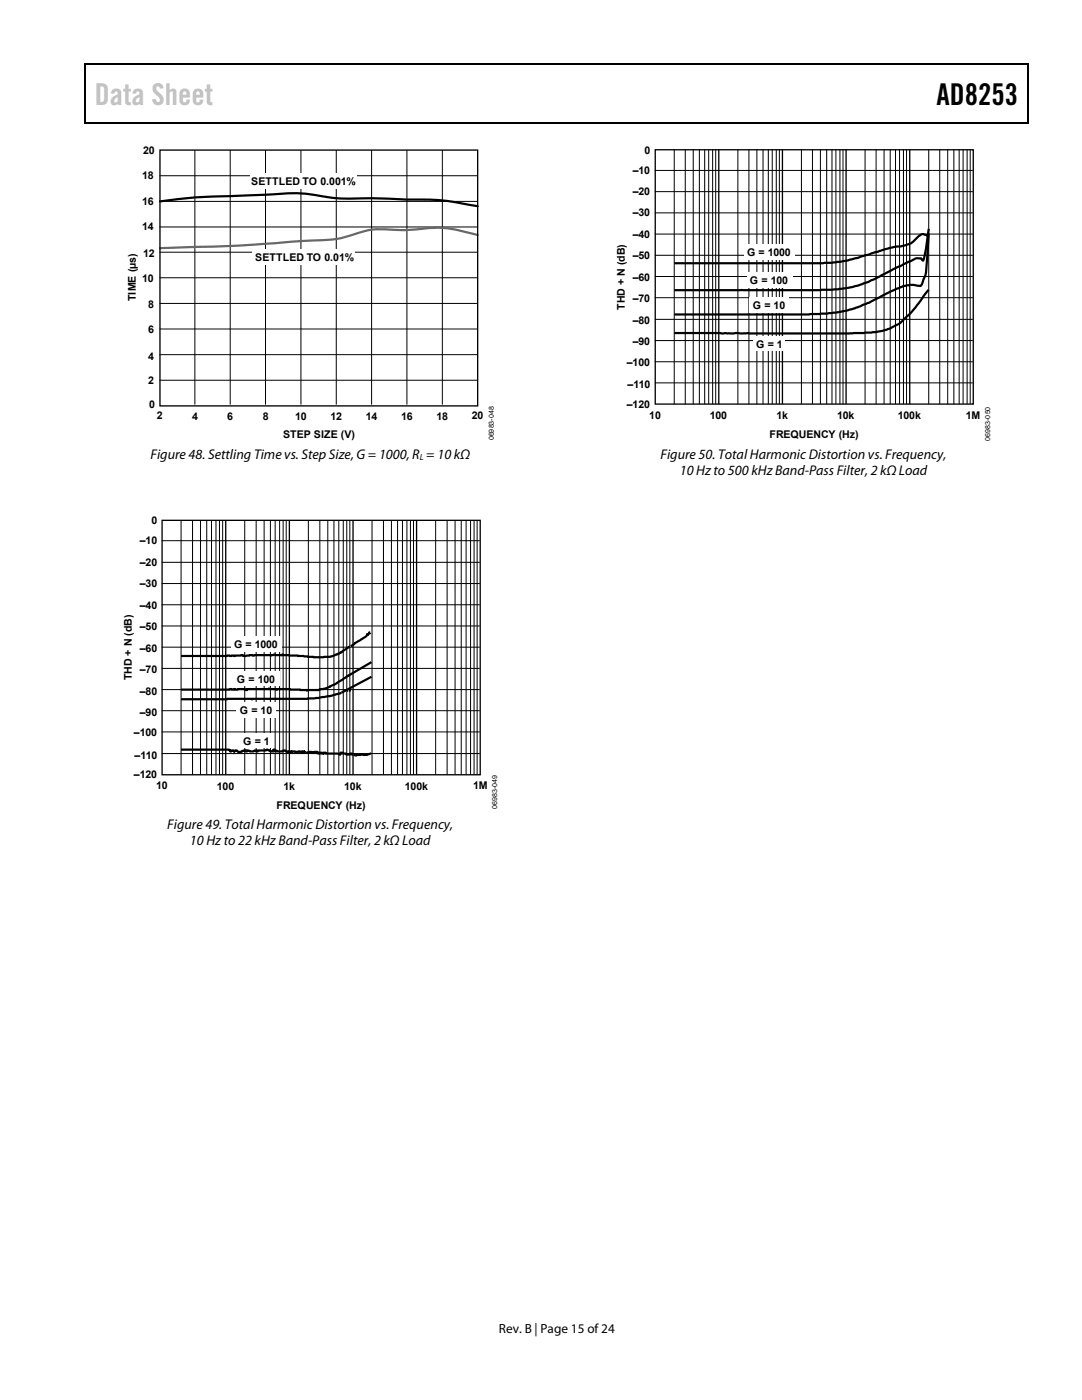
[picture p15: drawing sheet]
<svg xmlns="http://www.w3.org/2000/svg" width="216mm" height="279mm" viewBox="0 0 216 279" stroke-linecap="round" stroke-linejoin="round" font-family="sans-serif">
<defs><g id="words">
<text font-size="6" fill="#c0c0c0" x="18.9" y="21">Data Sheet</text>
<text font-size="6" x="186.9" y="21">AD8253</text>
<g font-size="2.8">
<text x="30" y="91.7">Figure 48. Settling Time vs. Step Size, G = 1000, R = 10 kΩ</text>
<text x="131.8" y="91.7">Figure 50. Total Harmonic Distortion vs. Frequency,</text>
<text x="135.6" y="94.9">10 Hz to 500 kHz Band-Pass Filter, 2 kΩ Load</text>
<text x="33.4" y="165.5">Figure 49. Total Harmonic Distortion vs. Frequency,</text>
<text x="37.9" y="168.7">10 Hz to 22 kHz Band-Pass Filter, 2 kΩ Load</text>
</g>
<text font-size="2.6" x="99.5" y="266">Rev. B | Page 15 of 24</text>
<g font-size="2.1">
<text x="28.4" y="35.8">18</text>
<text x="28.6" y="30.8">20</text>
<text x="126.3" y="34.7">–10</text>
<text x="128.6" y="30.7">0</text>
<text x="28.4" y="40.9">16</text>
<text x="50.1" y="36.9">SETTLED TO 0.001%</text>
<text x="126.3" y="39">–20</text>
<text x="28.4" y="45.9">14</text>
<text x="126.3" y="43.2">–30</text>
<text x="126.3" y="47.5">–40</text>
<text x="28.6" y="51.3">12</text>
<text x="50.9" y="52">SETTLED TO 0.01%</text>
<text x="126.3" y="51.7">–50</text>
<text x="149.1" y="51.1">G = 1000</text>
<text x="28.4" y="56.4">10</text>
<text x="126.3" y="56.2">–60</text>
<text x="149.6" y="56.6">G = 100</text>
<text x="27.1" y="60.1" transform="rotate(-90 27.1 60.1)">TIME (µs)</text>
<text x="29.5" y="61.5">8</text>
<text x="124.7" y="61.8" transform="rotate(-90 124.7 61.8)">THD + N (dB)</text>
<text x="126.3" y="60.4">–70</text>
<text x="126.3" y="64.7">–80</text>
<text x="150.2" y="61.6">G = 10</text>
<text x="29.5" y="66.5">6</text>
<text x="29.5" y="71.8">4</text>
<text x="126.3" y="68.9">–90</text>
<text x="150.9" y="69.4">G = 1</text>
<text x="29.5" y="76.7">2</text>
<text x="125.1" y="73">–100</text>
<text x="125.2" y="77.4">–110</text>
<text x="29.8" y="81.5">0</text>
<text x="31.3" y="83.7">2</text>
<text x="38.3" y="83.8">4</text>
<text x="45.4" y="83.8">6</text>
<text x="52.4" y="83.8">8</text>
<text x="58.9" y="83.8">10</text>
<text x="65.9" y="83.8">12</text>
<text x="73" y="83.8">14</text>
<text x="80" y="83.8">16</text>
<text x="87.1" y="83.8">18</text>
<text x="94.2" y="83.7">20</text>
<text x="125.1" y="81.4">–120</text>
<text x="129.5" y="83.6">10</text>
<text x="141.6" y="83.7">100</text>
<text x="154.9" y="83.7">1k</text>
<text x="167" y="83.7">10k</text>
<text x="179.1" y="83.7">100k</text>
<text x="192.7" y="83.6">1M</text>
<text x="56.5" y="87.5">STEP SIZE (V)</text>
<text x="153.5" y="87.4">FREQUENCY (Hz)</text>
<text x="30.2" y="104.6">0</text>
<text x="27.9" y="108.6">–10</text>
<text x="27.9" y="112.9">–20</text>
<text x="27.9" y="117.1">–30</text>
<text x="27.9" y="121.5">–40</text>
<text x="27.9" y="125.6">–50</text>
<text x="27.9" y="130.1">–60</text>
<text x="46.7" y="129.3">G = 1000</text>
<text x="26.3" y="135.8" transform="rotate(-90 26.3 135.8)">THD + N (dB)</text>
<text x="27.9" y="134.3">–70</text>
<text x="47.3" y="136.3">G = 100</text>
<text x="27.9" y="138.6">–80</text>
<text x="27.9" y="142.8">–90</text>
<text x="47.9" y="142.5">G = 10</text>
<text x="26.7" y="146.9">–100</text>
<text x="48.5" y="148.7">G = 1</text>
<text x="26.7" y="155.3">–120</text>
<text x="26.8" y="151.4">–110</text>
<text x="31.2" y="157.5">10</text>
<text x="43.3" y="157.6">100</text>
<text x="55.2" y="161.4">FREQUENCY (Hz)</text>
<text x="56.6" y="157.6">1k</text>
<text x="68.7" y="157.6">10k</text>
<text x="80.8" y="157.6">100k</text>
<text x="94.4" y="157.5">1M</text>
</g>
<text font-size="1.8" x="83.8" y="91.9">L</text>
<g font-size="1.4">
<text x="98.6" y="87.9" transform="rotate(-90 98.6 87.9)">06983-048</text>
<text x="197.6" y="87.9" transform="rotate(-90 197.6 87.9)">06983-050</text>
<text x="99.2" y="161.4" transform="rotate(-90 99.2 161.4)">06983-049</text>
</g>
</g></defs>
<path d="M16.9 12.7h.2v1h-.2zM205.1 12.7h.2v1h-.2zM205.1 12.7h.2v.3h-.2zM82.3 24.4h.2v.3h-.2zM205.1 24.4h.2v.3h-.2z" fill="#000"/>
<path d="M16.9 12.8h188.2M17 13.7v11M205.2 13.7v11M205.1 24.5h-188.2" fill="none" stroke="#000" stroke-width=".25"/>
<g fill="none" stroke="#000" stroke-width=".2">
<path d="M31.8 35.1h63.4M38.9 30v50.8M45.9 30v50.8M53 30v50.8M60 30v50.8M67.1 30v50.8M74.1 30v50.8M81.2 30v50.8M88.3 30v50.8M31.8 55.4h63.4M31.8 50.3h63.4M31.8 45.3h63.4"/>
<path d="M31.8 40.2h63.4M31.8 75.9h63.4M31.8 70.8h63.4M31.8 65.7h63.4M31.8 60.6h63.4"/>
</g>
<g fill="#fff">
<path d="M50.3 49.7h20.5v3h-20.5z"/>
<path d="M50 34.6h21.2v3h-21.2z"/>
</g>
<path d="M95.3 46.9l-.8-.2a25.2 25.2 0 0 0-12.5-.8h-1.7a33.5 33.5 0 0 0-6.9 .1l-.8 .2a26.3 26.3 0 0 1-10.7 1.8l-14.1 1-15.9 .5" fill="none" stroke="#656565" stroke-width=".44"/>
<path d="M31.9 40.2a190.2 190.2 0 0 1 21.2-1.3 38.2 38.2 0 0 1 13.3 .6l1.6 .1a159.6 159.6 0 0 1 14.1 .2 50.3 50.3 0 0 1 13.2 1.3M69.6 134.8l-2.8 1.8a8.9 8.9 0 0 1-3.1 1l-2.4 .2-3.5-.3h-2.4l-.1 .1-1.6-.2-4.3 .1a.4 .4 0 0 1-.7 0l-12.6 .1M69.8 129.1l-2 1.2a6.4 6.4 0 0 1-3.5 .9h-1.7l-3.2-.4-3-.1v-.1l-.2 .1-1.5-.1-.7 .2h-4.6a1.1 1.1 0 0 1-1.1-.1l-1.4 .2h-10.8M73.9 126.2l-1 .9-2.9 1.9M74.1 135.1l-6.5 3.3a24.4 24.4 0 0 1-6.3 1.1l-25.2 .1M74.1 132.1l-4.8 2.9M36.1 149.6h7.7a3.3 3.3 0 0 1 2 .2l.3 .2a.42 .42 0 0 1 .7 0 .38 .38 0 0 1 .4-.2 .38 .38 0 0 1 .3 .3h.3l.5-.1a.61 .61 0 0 1 .9 0 .4 .4 0 0 1 .7 0h.7a.52 .52 0 0 1 .8 0l.2-.2h1.3a1.06 1.06 0 0 1 1.1 .2h.5l.3-.4a1.39 1.39 0 0 0 1.6 .3h.5a.74 .74 0 0 0 .9 .1h2.1l.1 .2 .4-.2h.2l.2 .2 1.3-.1a.44 .44 0 0 0 .7 0h.4l.1 .1a.36 .36 0 0 0 .6 0h.2a.29 .29 0 0 0 .3 .2 .29 .29 0 0 0 .2-.2l.4 .2h2.4a.36 .36 0 0 0 .4 .1 .36 .36 0 0 0 .3-.3l1.5 .4a.52 .52 0 0 1 .8 0M74 150.3a2.14 2.14 0 0 1-1.9 .3l-1 .1-.6-.1" fill="none" stroke="#000" stroke-width=".44"/>
<path d="M31.9 30h63.4v51h-63.4zM32.3 103.8h63.5v50.8h-63.5zM45 103.8v50.8M57.7 103.8v50.8M70.4 103.8v50.8M83.1 103.8v50.8" fill="none" stroke="#000" stroke-width=".26"/>
<g fill="none" stroke="#000" stroke-width=".2">
<path d="M32.3 116.5h63.4M32.3 112.2h63.4M32.3 107.9h63.4M36.1 103.8v50.8M38.4 103.8v50.8M40 103.8v50.8M41.3 103.8v50.8M42.2 103.8v50.8M43.1 103.8v50.8M43.8 103.8v50.8M44.4 103.8v50.8M48.8 103.8v50.8"/>
<path d="M51.1 103.8v50.8M52.7 103.8v50.8M54 103.8v50.8M54.9 103.8v50.8M55.8 103.8v50.8M56.5 103.8v50.8M57.1 103.8v50.8M61.5 103.8v50.8M63.8 103.8v50.8M65.4 103.8v50.8M66.6 103.8v50.8M67.6 103.8v50.8"/>
<path d="M68.5 103.8v50.8M69.2 103.8v50.8M69.8 103.8v50.8M74.2 103.8v50.8M76.5 103.8v50.8M78.1 103.8v50.8M79.3 103.8v50.8M80.3 103.8v50.8M81.2 103.8v50.8M81.9 103.8v50.8M82.5 103.8v50.8M86.9 103.8v50.8"/>
<path d="M89.2 103.8v50.8M90.8 103.8v50.8M92 103.8v50.8M93 103.8v50.8M93.9 103.8v50.8M94.6 103.8v50.8M95.2 103.8v50.8M32.3 137.6h63.4M32.3 133.4h63.4M32.3 129.2h63.4M32.3 124.9h63.4M32.3 120.7h63.4"/>
<path d="M32.3 150.4h63.4M32.3 146.1h63.4M32.3 141.8h63.4"/>
</g>
<g fill="#fff">
<path d="M48 146.4h6.3v2.8h-6.3z"/>
<path d="M46.1 127h10.1v3.1h-10.1z"/>
<path d="M47.2 140.2h7.9v3.1h-7.9z"/>
<path d="M46.7 134h9v3h-9z"/>
</g>
<path d="M130.7 29.9h63.5v50.7h-63.5zM143.4 29.9v50.7M156.1 29.9v50.7M168.8 29.9v50.7M181.5 29.9v50.7" fill="none" stroke="#000" stroke-width=".26"/>
<g fill="none" stroke="#000" stroke-width=".2">
<path d="M130.7 38.2h63.4M130.7 34h63.4M134.5 29.9v50.7M136.7 29.9v50.7M138.3 29.9v50.7M139.6 29.9v50.7M140.6 29.9v50.7M141.4 29.9v50.7M142.2 29.9v50.7M142.8 29.9v50.7M147.2 29.9v50.7M149.4 29.9v50.7"/>
<path d="M151 29.9v50.7M152.3 29.9v50.7M153.3 29.9v50.7M154.1 29.9v50.7M154.9 29.9v50.7M155.5 29.9v50.7M159.9 29.9v50.7M162.1 29.9v50.7M163.7 29.9v50.7M165 29.9v50.7M166 29.9v50.7M166.8 29.9v50.7"/>
<path d="M167.6 29.9v50.7M168.2 29.9v50.7M172.6 29.9v50.7M174.8 29.9v50.7M176.4 29.9v50.7M177.6 29.9v50.7M178.7 29.9v50.7M179.5 29.9v50.7M180.3 29.9v50.7M180.9 29.9v50.7M185.3 29.9v50.7M187.5 29.9v50.7"/>
<path d="M189.1 29.9v50.7M190.3 29.9v50.7M191.4 29.9v50.7M192.2 29.9v50.7M193 29.9v50.7M193.6 29.9v50.7M130.7 59.4h63.4M130.7 55.2h63.4M130.7 50.9h63.4M130.7 46.7h63.4M130.7 42.5h63.4M130.7 76.4h63.4"/>
<path d="M130.7 72.2h63.4M130.7 68h63.4M130.7 63.7h63.4"/>
</g>
<path d="M185.3 57.8l-2.5 3.5-1.5 1.6a10.7 10.7 0 0 1-8.7 3.5l-2.5 .1h-35.6M185.3 46.6l-.2 2.8a28.4 28.4 0 0 1-.6 5.9l-.4 1.2a.95 .95 0 0 1-1.5 .4 7.3 7.3 0 0 0-4.4 1.1l-4.7 2.4-2.4 .9-2.4 .7-2.7 .5-4.6 .3h-26.9M185.3 45.7l-.5 3.8-.4 2.1-.2 .4a1.11 1.11 0 0 0-1.4-.4l-9.7 4.7-3 1-2.1 .3-4.6 .3h-28.9M185.3 47.2l-.2-.1a1.27 1.27 0 0 0-2 .2 5.4 5.4 0 0 1-4.2 1.9l-1.4 .3-8.4 2.5-3.1 .5h-31.5" fill="none" stroke="#000" stroke-width=".44"/>
<g fill="#fff">
<path d="M150.4 67.1h6.3v2.8h-6.3z"/>
<path d="M148.5 48.7h10.1v3.1h-10.1z"/>
<path d="M149.6 59.3h7.9v3.1h-7.9z"/>
<path d="M149.1 54.3h9v3h-9z"/>
</g>
<use href="#words"/>
</svg>
